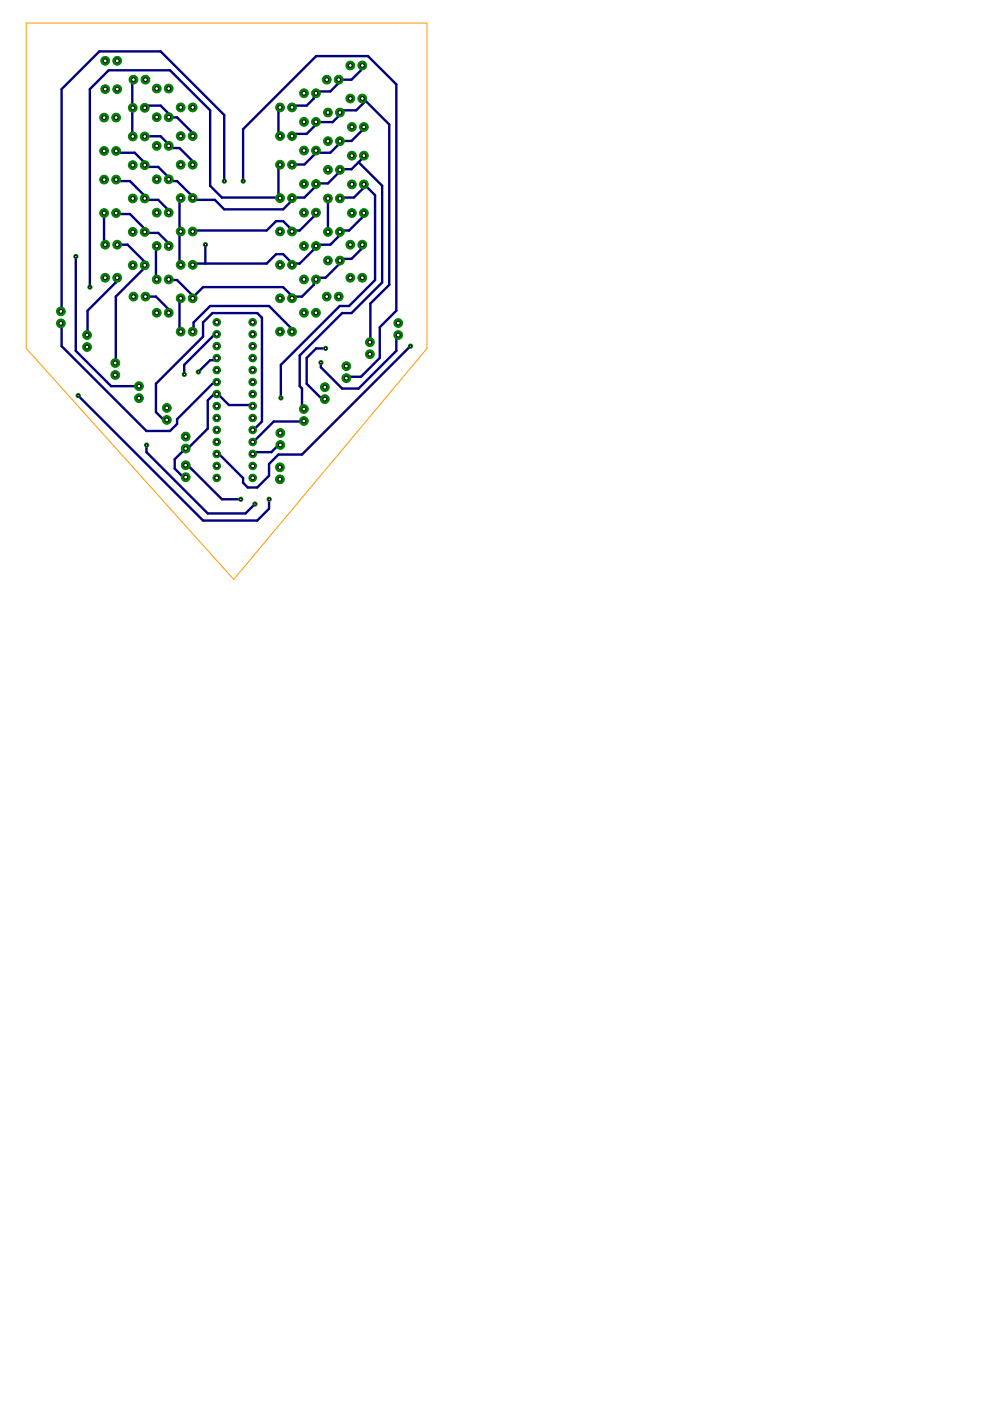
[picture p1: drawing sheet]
<svg xmlns="http://www.w3.org/2000/svg" width="210mm" height="297mm" viewBox="0 0 210 297" stroke-linecap="round" stroke-linejoin="round" font-family="sans-serif">
<g fill="none" stroke="#000080" stroke-width=".51">
<path d="M28.3 16.9h-.3l.1 12M76.8 13.9h-.3v1l-2 2h-3v1l-1.5 1.5h-3v.4l-.5 .1v1l-1.5 1.5h-3l-.1 .4M24.6 32l.5 .4h3.5l2.5 2.5-.4 .1 .4 .4h2.4l2.5 2.5-.2 .1 .2 .4h1.5l3.1 3v.5l.2 .1 .2 .4h4.6l1.9 2h12.5l2-2-.1-.4 .1-.1h2.5l2.5-2.5v-.5h2.5l2.5-2.5 .1-.4 2.4-.1 1.5-1.5M24.6 38.1l.5 .3h2.5l3.5 3.5-.4 .2 .4 .3h2.4l2.5 2.5-.2 .2M30.7 22.9l.4-.5h3l1.9 2-.2 .4 1.7 .1 3.1 3v.5l.2 .5M30.7 28.9h3.4l1.9 2h-.2l.2 .5h2.1l2.5 2.5v1h.2M47.5 38.4v-14l-13.4-13.5h-13l-8 8v47l-.2 .1M51.5 38.4v-11l15.5-15.5h11l6 6v48l-3.5 3.5v6.5l-4 4h-3l-.1 .3M59.4 22.8l-.4 .1v5.5l.4 .5M59.4 34.9l-.4 .5v6.5M61.9 28.9l.1-.5h3l2.5-2.5-.5-.1 3.5 .1 2-2h-.4l.4-.5h3l2-2-.7-.5h.2l5.5 5.5v34l-4 4v8l-.1 .2M67 31.9v.5"/>
<path d="M67 32.4l-2.5 2.5h-2.6M76 34.4l5 5v20.5l-6.5 6.5h-2l-9 9v6.5l.5 .5v4l.4 .3M77.1 26.9l-.1 .5-2.5 2.5h-2.4l-.1 .5-2 2h-3M77.1 33l-.1 .4-1 1M77.1 39.1l.4 .3M77.5 39.4l2 2v18l-5.5 5.5h-2l-12.5 12.5v7M77.5 39.4l-2.5 2.5h-2.5l-.4 .2M16.1 54.4v20l7.5 7.5h5.8M22.1 45.2v6.7h.2M24.6 45.2l.5 .2h2.5l2.9 3 .2 .8 .4 .2h2.4l2.1 2v.5l.2 .3M24.8 51.9h2.3l4 4-.4 .3 .4 .2-6.5 6.5v14l-.2 .1M24.8 58.9h-.2v1l-6 6v5l-.2 .1"/>
<path d="M33.2 52.2l-.1 .2v6.5l.1 .3M38.3 42l-.2 .4v6.5l.2 .2-.2 .3v6.5l.2 .3M43.5 51.9v4M59 41.9h-11.9l-2.5-2.5v-16l-8.6-8.5h-12.9l-4.1 4v42M59 41.9l.4 .1M62 55.9l-2-2h-1.5l-2 2h-15.5l-.2 .3M62 55.9l-.1 .3M62 48.9l-2-2h-1.5l-2 2h-15.5l-.2 .2M62 48.9l-.1 .2M67 45.1v.3l-3.5 3.5h-1.5M69.5 42.1v7.1M76.8 51.9h-.3v1l-2 2h-2l-.4 .3-.1 .7-3 3h-2v.3l-.5 .2v1l-2.5 2.5h-2l-.1 .3-.4-.3v-.5l-1.5-1.5h-16.9l-2.3 2.3-.2-.3v-.5l-3.1-3-1.7-.2"/>
<path d="M77.1 45.2l-.1 .7-3 3h-1.5l-.4 .3 .4 .2-2.5 2.5h-3v.5l-3.5 3.5h-1.5M12.9 68.6l.2 .3v4.5l18 18h4.9l1.5-1.5v-1l7.5-7.5h.6l.3-.4M30.8 62.9h2.3l2.9 3-.2 .4M38.3 63.2l-.2 .2v6.5l.2 .4M40.8 70.3l.2-.4v-1.5l3.6-3.5h12.4l4.5 4.5v.5l.4 .4M45.9 75.9l-.3 .5h-1l-2.6 2.5M45.9 70.9h-.3l-6.5 6.5v2M69 73.9h-2l-2 2v5.5l3.5 3.5 .4-.3M84.4 71l-.4 .4v3l-8 8h-3.5l-4.5-4.5v-1M87 73.4l-23 23h-5l-2 2v2.5l-2.5 2.5h-2l-1-1v-1l-5-5-.6-.2M16.6 83.9l26.5 26.5h11.4l2.5-2.5v-2M31.1 94.4v1.5l12.9 13h8l2-2"/>
<path d="M35.3 89l-.2 .4-2-2v-6l10-10v-3l1.9-2h9.5l1 1v22l-1.5 1.5-.4 .3M39.3 98.6l.2-.2 7.6 7.5h3.9M53.6 86.1l-.1-.2h-5l-2.5-2.5-.1 .1-.3-.1-1.6 1.5v6l-4 4h-.5l-2.5 2.5v2l1.5 1.5h.6l.2 .3M59.4 94.3l-.4 .1-1.5 1.5h-3.5l-.4 .3M64.4 89.3l-6.4 .1-4.4 4.3"/>
</g>
<circle cx="35.4" cy="89" r=".93" fill="#008000" stroke="#008000" stroke-width=".21"/>
<circle cx="35.4" cy="89" r=".4" fill="#fff" stroke="#000" stroke-width=".21"/>
<circle cx="35.4" cy="86.5" r=".93" fill="#008000" stroke="#008000" stroke-width=".21"/>
<circle cx="35.4" cy="86.5" r=".4" fill="#fff" stroke="#000" stroke-width=".21"/>
<circle cx="39.4" cy="101.2" r=".93" fill="#008000" stroke="#008000" stroke-width=".21"/>
<circle cx="39.4" cy="101.2" r=".4" fill="#fff" stroke="#000" stroke-width=".21"/>
<circle cx="39.4" cy="98.6" r=".93" fill="#008000" stroke="#008000" stroke-width=".21"/>
<circle cx="39.4" cy="98.6" r=".4" fill="#fff" stroke="#000" stroke-width=".21"/>
<circle cx="39.4" cy="95.1" r=".93" fill="#008000" stroke="#008000" stroke-width=".21"/>
<circle cx="39.4" cy="95.1" r=".4" fill="#fff" stroke="#000" stroke-width=".21"/>
<circle cx="39.4" cy="92.6" r=".93" fill="#008000" stroke="#008000" stroke-width=".21"/>
<circle cx="39.4" cy="92.6" r=".4" fill="#fff" stroke="#000" stroke-width=".21"/>
<circle cx="67" cy="19.8" r=".93" fill="#008000" stroke="#008000" stroke-width=".21"/>
<circle cx="67" cy="19.8" r=".4" fill="#fff" stroke="#000" stroke-width=".21"/>
<circle cx="64.5" cy="19.8" r=".93" fill="#008000" stroke="#008000" stroke-width=".21"/>
<circle cx="64.5" cy="19.8" r=".4" fill="#fff" stroke="#000" stroke-width=".21"/>
<circle cx="61.9" cy="22.8" r=".93" fill="#008000" stroke="#008000" stroke-width=".21"/>
<circle cx="61.9" cy="22.8" r=".4" fill="#fff" stroke="#000" stroke-width=".21"/>
<circle cx="59.4" cy="22.8" r=".93" fill="#008000" stroke="#008000" stroke-width=".21"/>
<circle cx="59.4" cy="22.8" r=".4" fill="#fff" stroke="#000" stroke-width=".21"/>
<circle cx="40.9" cy="22.8" r=".93" fill="#008000" stroke="#008000" stroke-width=".21"/>
<circle cx="40.9" cy="22.8" r=".4" fill="#fff" stroke="#000" stroke-width=".21"/>
<circle cx="38.3" cy="22.8" r=".93" fill="#008000" stroke="#008000" stroke-width=".21"/>
<circle cx="38.3" cy="22.8" r=".4" fill="#fff" stroke="#000" stroke-width=".21"/>
<circle cx="35.8" cy="18.8" r=".93" fill="#008000" stroke="#008000" stroke-width=".21"/>
<circle cx="35.8" cy="18.8" r=".4" fill="#fff" stroke="#000" stroke-width=".21"/>
<circle cx="33.2" cy="18.8" r=".93" fill="#008000" stroke="#008000" stroke-width=".21"/>
<circle cx="33.2" cy="18.8" r=".4" fill="#fff" stroke="#000" stroke-width=".21"/>
<circle cx="72.1" cy="23.9" r=".93" fill="#008000" stroke="#008000" stroke-width=".21"/>
<circle cx="72.1" cy="23.9" r=".4" fill="#fff" stroke="#000" stroke-width=".21"/>
<circle cx="69.5" cy="23.9" r=".93" fill="#008000" stroke="#008000" stroke-width=".21"/>
<circle cx="69.5" cy="23.9" r=".4" fill="#fff" stroke="#000" stroke-width=".21"/>
<circle cx="67" cy="25.8" r=".93" fill="#008000" stroke="#008000" stroke-width=".21"/>
<circle cx="67" cy="25.8" r=".4" fill="#fff" stroke="#000" stroke-width=".21"/>
<circle cx="64.5" cy="25.8" r=".93" fill="#008000" stroke="#008000" stroke-width=".21"/>
<circle cx="64.5" cy="25.8" r=".4" fill="#fff" stroke="#000" stroke-width=".21"/>
<circle cx="61.9" cy="28.9" r=".93" fill="#008000" stroke="#008000" stroke-width=".21"/>
<circle cx="61.9" cy="28.9" r=".4" fill="#fff" stroke="#000" stroke-width=".21"/>
<circle cx="59.4" cy="28.9" r=".93" fill="#008000" stroke="#008000" stroke-width=".21"/>
<circle cx="59.4" cy="28.9" r=".4" fill="#fff" stroke="#000" stroke-width=".21"/>
<circle cx="40.9" cy="28.9" r=".93" fill="#008000" stroke="#008000" stroke-width=".21"/>
<circle cx="40.9" cy="28.9" r=".4" fill="#fff" stroke="#000" stroke-width=".21"/>
<circle cx="38.3" cy="28.9" r=".93" fill="#008000" stroke="#008000" stroke-width=".21"/>
<circle cx="38.3" cy="28.9" r=".4" fill="#fff" stroke="#000" stroke-width=".21"/>
<circle cx="35.8" cy="24.8" r=".93" fill="#008000" stroke="#008000" stroke-width=".21"/>
<circle cx="35.8" cy="24.8" r=".4" fill="#fff" stroke="#000" stroke-width=".21"/>
<circle cx="33.2" cy="24.8" r=".93" fill="#008000" stroke="#008000" stroke-width=".21"/>
<circle cx="33.2" cy="24.8" r=".4" fill="#fff" stroke="#000" stroke-width=".21"/>
<circle cx="30.7" cy="22.9" r=".93" fill="#008000" stroke="#008000" stroke-width=".21"/>
<circle cx="30.7" cy="22.9" r=".4" fill="#fff" stroke="#000" stroke-width=".21"/>
<circle cx="28.2" cy="22.9" r=".93" fill="#008000" stroke="#008000" stroke-width=".21"/>
<circle cx="28.2" cy="22.9" r=".4" fill="#fff" stroke="#000" stroke-width=".21"/>
<circle cx="77.2" cy="26.9" r=".93" fill="#008000" stroke="#008000" stroke-width=".21"/>
<circle cx="77.2" cy="26.9" r=".4" fill="#fff" stroke="#000" stroke-width=".21"/>
<circle cx="74.6" cy="26.9" r=".93" fill="#008000" stroke="#008000" stroke-width=".21"/>
<circle cx="74.6" cy="26.9" r=".4" fill="#fff" stroke="#000" stroke-width=".21"/>
<circle cx="72.1" cy="29.9" r=".93" fill="#008000" stroke="#008000" stroke-width=".21"/>
<circle cx="72.1" cy="29.9" r=".4" fill="#fff" stroke="#000" stroke-width=".21"/>
<circle cx="69.5" cy="29.9" r=".93" fill="#008000" stroke="#008000" stroke-width=".21"/>
<circle cx="69.5" cy="29.9" r=".4" fill="#fff" stroke="#000" stroke-width=".21"/>
<circle cx="67" cy="31.9" r=".93" fill="#008000" stroke="#008000" stroke-width=".21"/>
<circle cx="67" cy="31.9" r=".4" fill="#fff" stroke="#000" stroke-width=".21"/>
<circle cx="64.5" cy="31.9" r=".93" fill="#008000" stroke="#008000" stroke-width=".21"/>
<circle cx="64.5" cy="31.9" r=".4" fill="#fff" stroke="#000" stroke-width=".21"/>
<circle cx="61.9" cy="34.9" r=".93" fill="#008000" stroke="#008000" stroke-width=".21"/>
<circle cx="61.9" cy="34.9" r=".4" fill="#fff" stroke="#000" stroke-width=".21"/>
<circle cx="59.4" cy="34.9" r=".93" fill="#008000" stroke="#008000" stroke-width=".21"/>
<circle cx="59.4" cy="34.9" r=".4" fill="#fff" stroke="#000" stroke-width=".21"/>
<circle cx="40.9" cy="34.9" r=".93" fill="#008000" stroke="#008000" stroke-width=".21"/>
<circle cx="40.9" cy="34.9" r=".4" fill="#fff" stroke="#000" stroke-width=".21"/>
<circle cx="38.3" cy="34.9" r=".93" fill="#008000" stroke="#008000" stroke-width=".21"/>
<circle cx="38.3" cy="34.9" r=".4" fill="#fff" stroke="#000" stroke-width=".21"/>
<circle cx="35.8" cy="30.9" r=".93" fill="#008000" stroke="#008000" stroke-width=".21"/>
<circle cx="35.8" cy="30.9" r=".4" fill="#fff" stroke="#000" stroke-width=".21"/>
<circle cx="33.2" cy="30.9" r=".93" fill="#008000" stroke="#008000" stroke-width=".21"/>
<circle cx="33.2" cy="30.9" r=".4" fill="#fff" stroke="#000" stroke-width=".21"/>
<circle cx="30.7" cy="28.9" r=".93" fill="#008000" stroke="#008000" stroke-width=".21"/>
<circle cx="30.7" cy="28.9" r=".4" fill="#fff" stroke="#000" stroke-width=".21"/>
<circle cx="28.2" cy="28.9" r=".93" fill="#008000" stroke="#008000" stroke-width=".21"/>
<circle cx="28.2" cy="28.9" r=".4" fill="#fff" stroke="#000" stroke-width=".21"/>
<circle cx="24.6" cy="24.9" r=".93" fill="#008000" stroke="#008000" stroke-width=".21"/>
<circle cx="24.6" cy="24.9" r=".4" fill="#fff" stroke="#000" stroke-width=".21"/>
<circle cx="22.1" cy="24.9" r=".93" fill="#008000" stroke="#008000" stroke-width=".21"/>
<circle cx="22.1" cy="24.9" r=".4" fill="#fff" stroke="#000" stroke-width=".21"/>
<circle cx="77.2" cy="33" r=".93" fill="#008000" stroke="#008000" stroke-width=".21"/>
<circle cx="77.2" cy="33" r=".4" fill="#fff" stroke="#000" stroke-width=".21"/>
<circle cx="74.6" cy="33" r=".93" fill="#008000" stroke="#008000" stroke-width=".21"/>
<circle cx="74.6" cy="33" r=".4" fill="#fff" stroke="#000" stroke-width=".21"/>
<circle cx="72.1" cy="36" r=".93" fill="#008000" stroke="#008000" stroke-width=".21"/>
<circle cx="72.1" cy="36" r=".4" fill="#fff" stroke="#000" stroke-width=".21"/>
<circle cx="69.5" cy="36" r=".93" fill="#008000" stroke="#008000" stroke-width=".21"/>
<circle cx="69.5" cy="36" r=".4" fill="#fff" stroke="#000" stroke-width=".21"/>
<circle cx="67" cy="39" r=".93" fill="#008000" stroke="#008000" stroke-width=".21"/>
<circle cx="67" cy="39" r=".4" fill="#fff" stroke="#000" stroke-width=".21"/>
<circle cx="64.5" cy="39" r=".93" fill="#008000" stroke="#008000" stroke-width=".21"/>
<circle cx="64.5" cy="39" r=".4" fill="#fff" stroke="#000" stroke-width=".21"/>
<circle cx="61.9" cy="42" r=".93" fill="#008000" stroke="#008000" stroke-width=".21"/>
<circle cx="61.9" cy="42" r=".4" fill="#fff" stroke="#000" stroke-width=".21"/>
<circle cx="59.4" cy="42" r=".93" fill="#008000" stroke="#008000" stroke-width=".21"/>
<circle cx="59.4" cy="42" r=".4" fill="#fff" stroke="#000" stroke-width=".21"/>
<circle cx="40.9" cy="42" r=".93" fill="#008000" stroke="#008000" stroke-width=".21"/>
<circle cx="40.9" cy="42" r=".4" fill="#fff" stroke="#000" stroke-width=".21"/>
<circle cx="38.3" cy="42" r=".93" fill="#008000" stroke="#008000" stroke-width=".21"/>
<circle cx="38.3" cy="42" r=".4" fill="#fff" stroke="#000" stroke-width=".21"/>
<circle cx="35.8" cy="38" r=".93" fill="#008000" stroke="#008000" stroke-width=".21"/>
<circle cx="35.8" cy="38" r=".4" fill="#fff" stroke="#000" stroke-width=".21"/>
<circle cx="33.2" cy="38" r=".93" fill="#008000" stroke="#008000" stroke-width=".21"/>
<circle cx="33.2" cy="38" r=".4" fill="#fff" stroke="#000" stroke-width=".21"/>
<circle cx="30.7" cy="35" r=".93" fill="#008000" stroke="#008000" stroke-width=".21"/>
<circle cx="30.7" cy="35" r=".4" fill="#fff" stroke="#000" stroke-width=".21"/>
<circle cx="28.2" cy="35" r=".93" fill="#008000" stroke="#008000" stroke-width=".21"/>
<circle cx="28.2" cy="35" r=".4" fill="#fff" stroke="#000" stroke-width=".21"/>
<circle cx="24.6" cy="32" r=".93" fill="#008000" stroke="#008000" stroke-width=".21"/>
<circle cx="24.6" cy="32" r=".4" fill="#fff" stroke="#000" stroke-width=".21"/>
<circle cx="22.1" cy="32" r=".93" fill="#008000" stroke="#008000" stroke-width=".21"/>
<circle cx="22.1" cy="32" r=".4" fill="#fff" stroke="#000" stroke-width=".21"/>
<circle cx="77.2" cy="39.1" r=".93" fill="#008000" stroke="#008000" stroke-width=".21"/>
<circle cx="77.2" cy="39.1" r=".4" fill="#fff" stroke="#000" stroke-width=".21"/>
<circle cx="74.6" cy="39.1" r=".93" fill="#008000" stroke="#008000" stroke-width=".21"/>
<circle cx="74.6" cy="39.1" r=".4" fill="#fff" stroke="#000" stroke-width=".21"/>
<circle cx="72.1" cy="42.1" r=".93" fill="#008000" stroke="#008000" stroke-width=".21"/>
<circle cx="72.1" cy="42.1" r=".4" fill="#fff" stroke="#000" stroke-width=".21"/>
<circle cx="69.5" cy="42.1" r=".93" fill="#008000" stroke="#008000" stroke-width=".21"/>
<circle cx="69.5" cy="42.1" r=".4" fill="#fff" stroke="#000" stroke-width=".21"/>
<circle cx="67" cy="45.1" r=".93" fill="#008000" stroke="#008000" stroke-width=".21"/>
<circle cx="67" cy="45.1" r=".4" fill="#fff" stroke="#000" stroke-width=".21"/>
<circle cx="64.5" cy="45.1" r=".93" fill="#008000" stroke="#008000" stroke-width=".21"/>
<circle cx="64.5" cy="45.1" r=".4" fill="#fff" stroke="#000" stroke-width=".21"/>
<circle cx="61.9" cy="49.1" r=".93" fill="#008000" stroke="#008000" stroke-width=".21"/>
<circle cx="61.9" cy="49.1" r=".4" fill="#fff" stroke="#000" stroke-width=".21"/>
<circle cx="59.4" cy="49.1" r=".93" fill="#008000" stroke="#008000" stroke-width=".21"/>
<circle cx="59.4" cy="49.1" r=".4" fill="#fff" stroke="#000" stroke-width=".21"/>
<circle cx="40.9" cy="49.1" r=".93" fill="#008000" stroke="#008000" stroke-width=".21"/>
<circle cx="40.9" cy="49.1" r=".4" fill="#fff" stroke="#000" stroke-width=".21"/>
<circle cx="38.3" cy="49.1" r=".93" fill="#008000" stroke="#008000" stroke-width=".21"/>
<circle cx="38.3" cy="49.1" r=".4" fill="#fff" stroke="#000" stroke-width=".21"/>
<circle cx="35.8" cy="45.1" r=".93" fill="#008000" stroke="#008000" stroke-width=".21"/>
<circle cx="35.8" cy="45.1" r=".4" fill="#fff" stroke="#000" stroke-width=".21"/>
<circle cx="33.2" cy="45.1" r=".93" fill="#008000" stroke="#008000" stroke-width=".21"/>
<circle cx="33.2" cy="45.1" r=".4" fill="#fff" stroke="#000" stroke-width=".21"/>
<circle cx="30.7" cy="42.1" r=".93" fill="#008000" stroke="#008000" stroke-width=".21"/>
<circle cx="30.7" cy="42.1" r=".4" fill="#fff" stroke="#000" stroke-width=".21"/>
<circle cx="28.2" cy="42.1" r=".93" fill="#008000" stroke="#008000" stroke-width=".21"/>
<circle cx="28.2" cy="42.1" r=".4" fill="#fff" stroke="#000" stroke-width=".21"/>
<circle cx="24.6" cy="38.1" r=".93" fill="#008000" stroke="#008000" stroke-width=".21"/>
<circle cx="24.6" cy="38.1" r=".4" fill="#fff" stroke="#000" stroke-width=".21"/>
<circle cx="22.1" cy="38.1" r=".93" fill="#008000" stroke="#008000" stroke-width=".21"/>
<circle cx="22.1" cy="38.1" r=".4" fill="#fff" stroke="#000" stroke-width=".21"/>
<circle cx="77.2" cy="45.2" r=".93" fill="#008000" stroke="#008000" stroke-width=".21"/>
<circle cx="77.2" cy="45.2" r=".4" fill="#fff" stroke="#000" stroke-width=".21"/>
<circle cx="74.6" cy="45.2" r=".93" fill="#008000" stroke="#008000" stroke-width=".21"/>
<circle cx="74.6" cy="45.2" r=".4" fill="#fff" stroke="#000" stroke-width=".21"/>
<circle cx="72.1" cy="49.2" r=".93" fill="#008000" stroke="#008000" stroke-width=".21"/>
<circle cx="72.1" cy="49.2" r=".4" fill="#fff" stroke="#000" stroke-width=".21"/>
<circle cx="69.5" cy="49.2" r=".93" fill="#008000" stroke="#008000" stroke-width=".21"/>
<circle cx="69.5" cy="49.2" r=".4" fill="#fff" stroke="#000" stroke-width=".21"/>
<circle cx="67" cy="52.2" r=".93" fill="#008000" stroke="#008000" stroke-width=".21"/>
<circle cx="67" cy="52.2" r=".4" fill="#fff" stroke="#000" stroke-width=".21"/>
<circle cx="64.5" cy="52.2" r=".93" fill="#008000" stroke="#008000" stroke-width=".21"/>
<circle cx="64.5" cy="52.2" r=".4" fill="#fff" stroke="#000" stroke-width=".21"/>
<circle cx="61.9" cy="56.2" r=".93" fill="#008000" stroke="#008000" stroke-width=".21"/>
<circle cx="61.9" cy="56.2" r=".4" fill="#fff" stroke="#000" stroke-width=".21"/>
<circle cx="59.4" cy="56.2" r=".93" fill="#008000" stroke="#008000" stroke-width=".21"/>
<circle cx="59.4" cy="56.2" r=".4" fill="#fff" stroke="#000" stroke-width=".21"/>
<circle cx="40.9" cy="56.2" r=".93" fill="#008000" stroke="#008000" stroke-width=".21"/>
<circle cx="40.9" cy="56.2" r=".4" fill="#fff" stroke="#000" stroke-width=".21"/>
<circle cx="38.3" cy="56.2" r=".93" fill="#008000" stroke="#008000" stroke-width=".21"/>
<circle cx="38.3" cy="56.2" r=".4" fill="#fff" stroke="#000" stroke-width=".21"/>
<circle cx="35.8" cy="52.2" r=".93" fill="#008000" stroke="#008000" stroke-width=".21"/>
<circle cx="35.8" cy="52.2" r=".4" fill="#fff" stroke="#000" stroke-width=".21"/>
<circle cx="33.2" cy="52.2" r=".93" fill="#008000" stroke="#008000" stroke-width=".21"/>
<circle cx="33.2" cy="52.2" r=".4" fill="#fff" stroke="#000" stroke-width=".21"/>
<circle cx="30.7" cy="49.2" r=".93" fill="#008000" stroke="#008000" stroke-width=".21"/>
<circle cx="30.7" cy="49.2" r=".4" fill="#fff" stroke="#000" stroke-width=".21"/>
<circle cx="28.2" cy="49.2" r=".93" fill="#008000" stroke="#008000" stroke-width=".21"/>
<circle cx="28.2" cy="49.2" r=".4" fill="#fff" stroke="#000" stroke-width=".21"/>
<circle cx="24.6" cy="45.2" r=".93" fill="#008000" stroke="#008000" stroke-width=".21"/>
<circle cx="24.6" cy="45.2" r=".4" fill="#fff" stroke="#000" stroke-width=".21"/>
<circle cx="22.1" cy="45.2" r=".93" fill="#008000" stroke="#008000" stroke-width=".21"/>
<circle cx="22.1" cy="45.2" r=".4" fill="#fff" stroke="#000" stroke-width=".21"/>
<circle cx="72.1" cy="55.2" r=".93" fill="#008000" stroke="#008000" stroke-width=".21"/>
<circle cx="72.1" cy="55.2" r=".4" fill="#fff" stroke="#000" stroke-width=".21"/>
<circle cx="69.5" cy="55.2" r=".93" fill="#008000" stroke="#008000" stroke-width=".21"/>
<circle cx="69.5" cy="55.2" r=".4" fill="#fff" stroke="#000" stroke-width=".21"/>
<circle cx="67" cy="59.2" r=".93" fill="#008000" stroke="#008000" stroke-width=".21"/>
<circle cx="67" cy="59.2" r=".4" fill="#fff" stroke="#000" stroke-width=".21"/>
<circle cx="64.5" cy="59.2" r=".93" fill="#008000" stroke="#008000" stroke-width=".21"/>
<circle cx="64.5" cy="59.2" r=".4" fill="#fff" stroke="#000" stroke-width=".21"/>
<circle cx="61.9" cy="63.2" r=".93" fill="#008000" stroke="#008000" stroke-width=".21"/>
<circle cx="61.9" cy="63.2" r=".4" fill="#fff" stroke="#000" stroke-width=".21"/>
<circle cx="59.4" cy="63.2" r=".93" fill="#008000" stroke="#008000" stroke-width=".21"/>
<circle cx="59.4" cy="63.2" r=".4" fill="#fff" stroke="#000" stroke-width=".21"/>
<circle cx="40.9" cy="63.2" r=".93" fill="#008000" stroke="#008000" stroke-width=".21"/>
<circle cx="40.9" cy="63.2" r=".4" fill="#fff" stroke="#000" stroke-width=".21"/>
<circle cx="38.3" cy="63.2" r=".93" fill="#008000" stroke="#008000" stroke-width=".21"/>
<circle cx="38.3" cy="63.2" r=".4" fill="#fff" stroke="#000" stroke-width=".21"/>
<circle cx="35.8" cy="59.2" r=".93" fill="#008000" stroke="#008000" stroke-width=".21"/>
<circle cx="35.8" cy="59.2" r=".4" fill="#fff" stroke="#000" stroke-width=".21"/>
<circle cx="33.2" cy="59.2" r=".93" fill="#008000" stroke="#008000" stroke-width=".21"/>
<circle cx="33.2" cy="59.2" r=".4" fill="#fff" stroke="#000" stroke-width=".21"/>
<circle cx="30.7" cy="56.2" r=".93" fill="#008000" stroke="#008000" stroke-width=".21"/>
<circle cx="30.7" cy="56.2" r=".4" fill="#fff" stroke="#000" stroke-width=".21"/>
<circle cx="28.2" cy="56.2" r=".93" fill="#008000" stroke="#008000" stroke-width=".21"/>
<circle cx="28.2" cy="56.2" r=".4" fill="#fff" stroke="#000" stroke-width=".21"/>
<circle cx="67" cy="66.3" r=".93" fill="#008000" stroke="#008000" stroke-width=".21"/>
<circle cx="67" cy="66.3" r=".4" fill="#fff" stroke="#000" stroke-width=".21"/>
<circle cx="64.5" cy="66.3" r=".93" fill="#008000" stroke="#008000" stroke-width=".21"/>
<circle cx="64.5" cy="66.3" r=".4" fill="#fff" stroke="#000" stroke-width=".21"/>
<circle cx="61.9" cy="70.3" r=".93" fill="#008000" stroke="#008000" stroke-width=".21"/>
<circle cx="61.9" cy="70.3" r=".4" fill="#fff" stroke="#000" stroke-width=".21"/>
<circle cx="59.4" cy="70.3" r=".93" fill="#008000" stroke="#008000" stroke-width=".21"/>
<circle cx="59.4" cy="70.3" r=".4" fill="#fff" stroke="#000" stroke-width=".21"/>
<circle cx="40.9" cy="70.3" r=".93" fill="#008000" stroke="#008000" stroke-width=".21"/>
<circle cx="40.9" cy="70.3" r=".4" fill="#fff" stroke="#000" stroke-width=".21"/>
<circle cx="38.3" cy="70.3" r=".93" fill="#008000" stroke="#008000" stroke-width=".21"/>
<circle cx="38.3" cy="70.3" r=".4" fill="#fff" stroke="#000" stroke-width=".21"/>
<circle cx="35.8" cy="66.3" r=".93" fill="#008000" stroke="#008000" stroke-width=".21"/>
<circle cx="35.8" cy="66.3" r=".4" fill="#fff" stroke="#000" stroke-width=".21"/>
<circle cx="33.2" cy="66.3" r=".93" fill="#008000" stroke="#008000" stroke-width=".21"/>
<circle cx="33.2" cy="66.3" r=".4" fill="#fff" stroke="#000" stroke-width=".21"/>
<circle cx="59.4" cy="101.6" r=".93" fill="#008000" stroke="#008000" stroke-width=".21"/>
<circle cx="59.4" cy="101.6" r=".4" fill="#fff" stroke="#000" stroke-width=".21"/>
<circle cx="59.4" cy="99.1" r=".93" fill="#008000" stroke="#008000" stroke-width=".21"/>
<circle cx="59.4" cy="99.1" r=".4" fill="#fff" stroke="#000" stroke-width=".21"/>
<circle cx="84.4" cy="71" r=".93" fill="#008000" stroke="#008000" stroke-width=".21"/>
<circle cx="84.4" cy="71" r=".4" fill="#fff" stroke="#000" stroke-width=".21"/>
<circle cx="84.4" cy="68.5" r=".93" fill="#008000" stroke="#008000" stroke-width=".21"/>
<circle cx="84.4" cy="68.5" r=".4" fill="#fff" stroke="#000" stroke-width=".21"/>
<circle cx="78.4" cy="75.1" r=".93" fill="#008000" stroke="#008000" stroke-width=".21"/>
<circle cx="78.4" cy="75.1" r=".4" fill="#fff" stroke="#000" stroke-width=".21"/>
<circle cx="78.4" cy="72.6" r=".93" fill="#008000" stroke="#008000" stroke-width=".21"/>
<circle cx="78.4" cy="72.6" r=".4" fill="#fff" stroke="#000" stroke-width=".21"/>
<circle cx="73.4" cy="80.2" r=".93" fill="#008000" stroke="#008000" stroke-width=".21"/>
<circle cx="73.4" cy="80.2" r=".4" fill="#fff" stroke="#000" stroke-width=".21"/>
<circle cx="73.4" cy="77.6" r=".93" fill="#008000" stroke="#008000" stroke-width=".21"/>
<circle cx="73.4" cy="77.6" r=".4" fill="#fff" stroke="#000" stroke-width=".21"/>
<circle cx="64.4" cy="89.3" r=".93" fill="#008000" stroke="#008000" stroke-width=".21"/>
<circle cx="64.4" cy="89.3" r=".4" fill="#fff" stroke="#000" stroke-width=".21"/>
<circle cx="64.4" cy="86.7" r=".93" fill="#008000" stroke="#008000" stroke-width=".21"/>
<circle cx="64.4" cy="86.7" r=".4" fill="#fff" stroke="#000" stroke-width=".21"/>
<circle cx="59.4" cy="94.3" r=".93" fill="#008000" stroke="#008000" stroke-width=".21"/>
<circle cx="59.4" cy="94.3" r=".4" fill="#fff" stroke="#000" stroke-width=".21"/>
<circle cx="59.4" cy="91.8" r=".93" fill="#008000" stroke="#008000" stroke-width=".21"/>
<circle cx="59.4" cy="91.8" r=".4" fill="#fff" stroke="#000" stroke-width=".21"/>
<circle cx="29.5" cy="84.4" r=".93" fill="#008000" stroke="#008000" stroke-width=".21"/>
<circle cx="29.5" cy="84.4" r=".4" fill="#fff" stroke="#000" stroke-width=".21"/>
<circle cx="29.5" cy="81.9" r=".93" fill="#008000" stroke="#008000" stroke-width=".21"/>
<circle cx="29.5" cy="81.9" r=".4" fill="#fff" stroke="#000" stroke-width=".21"/>
<circle cx="24.4" cy="79.5" r=".93" fill="#008000" stroke="#008000" stroke-width=".21"/>
<circle cx="24.4" cy="79.5" r=".4" fill="#fff" stroke="#000" stroke-width=".21"/>
<circle cx="24.4" cy="77" r=".93" fill="#008000" stroke="#008000" stroke-width=".21"/>
<circle cx="24.4" cy="77" r=".4" fill="#fff" stroke="#000" stroke-width=".21"/>
<circle cx="18.5" cy="73.6" r=".93" fill="#008000" stroke="#008000" stroke-width=".21"/>
<circle cx="18.5" cy="73.6" r=".4" fill="#fff" stroke="#000" stroke-width=".21"/>
<circle cx="18.5" cy="71" r=".93" fill="#008000" stroke="#008000" stroke-width=".21"/>
<circle cx="18.5" cy="71" r=".4" fill="#fff" stroke="#000" stroke-width=".21"/>
<circle cx="68.9" cy="84.6" r=".93" fill="#008000" stroke="#008000" stroke-width=".21"/>
<circle cx="68.9" cy="84.6" r=".4" fill="#fff" stroke="#000" stroke-width=".21"/>
<circle cx="68.9" cy="82.1" r=".93" fill="#008000" stroke="#008000" stroke-width=".21"/>
<circle cx="68.9" cy="82.1" r=".4" fill="#fff" stroke="#000" stroke-width=".21"/>
<circle cx="12.9" cy="68.6" r=".93" fill="#008000" stroke="#008000" stroke-width=".21"/>
<circle cx="12.9" cy="68.6" r=".4" fill="#fff" stroke="#000" stroke-width=".21"/>
<circle cx="12.9" cy="66" r=".93" fill="#008000" stroke="#008000" stroke-width=".21"/>
<circle cx="12.9" cy="66" r=".4" fill="#fff" stroke="#000" stroke-width=".21"/>
<circle cx="53.6" cy="68.3" r=".8" fill="#008000" stroke="#008000" stroke-width=".21"/>
<circle cx="53.6" cy="68.3" r=".4" fill="#fff" stroke="#000" stroke-width=".21"/>
<circle cx="53.6" cy="70.9" r=".8" fill="#008000" stroke="#008000" stroke-width=".21"/>
<circle cx="53.6" cy="70.9" r=".4" fill="#fff" stroke="#000" stroke-width=".21"/>
<circle cx="53.6" cy="73.4" r=".8" fill="#008000" stroke="#008000" stroke-width=".21"/>
<circle cx="53.6" cy="73.4" r=".4" fill="#fff" stroke="#000" stroke-width=".21"/>
<circle cx="53.6" cy="75.9" r=".8" fill="#008000" stroke="#008000" stroke-width=".21"/>
<circle cx="53.6" cy="75.9" r=".4" fill="#fff" stroke="#000" stroke-width=".21"/>
<circle cx="53.6" cy="78.5" r=".8" fill="#008000" stroke="#008000" stroke-width=".21"/>
<circle cx="53.6" cy="78.5" r=".4" fill="#fff" stroke="#000" stroke-width=".21"/>
<circle cx="53.6" cy="81" r=".8" fill="#008000" stroke="#008000" stroke-width=".21"/>
<circle cx="53.6" cy="81" r=".4" fill="#fff" stroke="#000" stroke-width=".21"/>
<circle cx="53.6" cy="83.5" r=".8" fill="#008000" stroke="#008000" stroke-width=".21"/>
<circle cx="53.6" cy="83.5" r=".4" fill="#fff" stroke="#000" stroke-width=".21"/>
<circle cx="53.6" cy="86.1" r=".8" fill="#008000" stroke="#008000" stroke-width=".21"/>
<circle cx="53.6" cy="86.1" r=".4" fill="#fff" stroke="#000" stroke-width=".21"/>
<circle cx="53.6" cy="88.6" r=".8" fill="#008000" stroke="#008000" stroke-width=".21"/>
<circle cx="53.6" cy="88.6" r=".4" fill="#fff" stroke="#000" stroke-width=".21"/>
<circle cx="53.6" cy="91.2" r=".8" fill="#008000" stroke="#008000" stroke-width=".21"/>
<circle cx="53.6" cy="91.2" r=".4" fill="#fff" stroke="#000" stroke-width=".21"/>
<circle cx="53.6" cy="93.7" r=".8" fill="#008000" stroke="#008000" stroke-width=".21"/>
<circle cx="53.6" cy="93.7" r=".4" fill="#fff" stroke="#000" stroke-width=".21"/>
<circle cx="53.6" cy="96.2" r=".8" fill="#008000" stroke="#008000" stroke-width=".21"/>
<circle cx="53.6" cy="96.2" r=".4" fill="#fff" stroke="#000" stroke-width=".21"/>
<circle cx="53.6" cy="98.8" r=".8" fill="#008000" stroke="#008000" stroke-width=".21"/>
<circle cx="53.6" cy="98.8" r=".4" fill="#fff" stroke="#000" stroke-width=".21"/>
<circle cx="53.6" cy="101.3" r=".8" fill="#008000" stroke="#008000" stroke-width=".21"/>
<circle cx="53.6" cy="101.3" r=".4" fill="#fff" stroke="#000" stroke-width=".21"/>
<circle cx="46" cy="101.3" r=".8" fill="#008000" stroke="#008000" stroke-width=".21"/>
<circle cx="46" cy="101.3" r=".4" fill="#fff" stroke="#000" stroke-width=".21"/>
<circle cx="46" cy="98.8" r=".8" fill="#008000" stroke="#008000" stroke-width=".21"/>
<circle cx="46" cy="98.8" r=".4" fill="#fff" stroke="#000" stroke-width=".21"/>
<circle cx="46" cy="96.2" r=".8" fill="#008000" stroke="#008000" stroke-width=".21"/>
<circle cx="46" cy="96.2" r=".4" fill="#fff" stroke="#000" stroke-width=".21"/>
<circle cx="46" cy="93.7" r=".8" fill="#008000" stroke="#008000" stroke-width=".21"/>
<circle cx="46" cy="93.7" r=".4" fill="#fff" stroke="#000" stroke-width=".21"/>
<circle cx="46" cy="91.2" r=".8" fill="#008000" stroke="#008000" stroke-width=".21"/>
<circle cx="46" cy="91.2" r=".4" fill="#fff" stroke="#000" stroke-width=".21"/>
<circle cx="46" cy="88.6" r=".8" fill="#008000" stroke="#008000" stroke-width=".21"/>
<circle cx="46" cy="88.6" r=".4" fill="#fff" stroke="#000" stroke-width=".21"/>
<circle cx="46" cy="86.1" r=".8" fill="#008000" stroke="#008000" stroke-width=".21"/>
<circle cx="46" cy="86.1" r=".4" fill="#fff" stroke="#000" stroke-width=".21"/>
<circle cx="46" cy="83.5" r=".8" fill="#008000" stroke="#008000" stroke-width=".21"/>
<circle cx="46" cy="83.5" r=".4" fill="#fff" stroke="#000" stroke-width=".21"/>
<circle cx="46" cy="81" r=".8" fill="#008000" stroke="#008000" stroke-width=".21"/>
<circle cx="46" cy="81" r=".4" fill="#fff" stroke="#000" stroke-width=".21"/>
<circle cx="46" cy="78.5" r=".8" fill="#008000" stroke="#008000" stroke-width=".21"/>
<circle cx="46" cy="78.5" r=".4" fill="#fff" stroke="#000" stroke-width=".21"/>
<circle cx="46" cy="75.9" r=".8" fill="#008000" stroke="#008000" stroke-width=".21"/>
<circle cx="46" cy="75.9" r=".4" fill="#fff" stroke="#000" stroke-width=".21"/>
<circle cx="46" cy="73.4" r=".8" fill="#008000" stroke="#008000" stroke-width=".21"/>
<circle cx="46" cy="73.4" r=".4" fill="#fff" stroke="#000" stroke-width=".21"/>
<circle cx="46" cy="70.9" r=".8" fill="#008000" stroke="#008000" stroke-width=".21"/>
<circle cx="46" cy="70.9" r=".4" fill="#fff" stroke="#000" stroke-width=".21"/>
<circle cx="46" cy="68.3" r=".8" fill="#008000" stroke="#008000" stroke-width=".21"/>
<circle cx="46" cy="68.3" r=".4" fill="#fff" stroke="#000" stroke-width=".21"/>
<circle cx="71.8" cy="16.9" r=".93" fill="#008000" stroke="#008000" stroke-width=".21"/>
<circle cx="71.8" cy="16.9" r=".4" fill="#fff" stroke="#000" stroke-width=".21"/>
<circle cx="69.3" cy="16.9" r=".93" fill="#008000" stroke="#008000" stroke-width=".21"/>
<circle cx="69.3" cy="16.9" r=".4" fill="#fff" stroke="#000" stroke-width=".21"/>
<circle cx="76.8" cy="13.9" r=".93" fill="#008000" stroke="#008000" stroke-width=".21"/>
<circle cx="76.8" cy="13.9" r=".4" fill="#fff" stroke="#000" stroke-width=".21"/>
<circle cx="74.3" cy="13.9" r=".93" fill="#008000" stroke="#008000" stroke-width=".21"/>
<circle cx="74.3" cy="13.9" r=".4" fill="#fff" stroke="#000" stroke-width=".21"/>
<circle cx="76.8" cy="20.9" r=".93" fill="#008000" stroke="#008000" stroke-width=".21"/>
<circle cx="76.8" cy="20.9" r=".4" fill="#fff" stroke="#000" stroke-width=".21"/>
<circle cx="74.3" cy="20.9" r=".93" fill="#008000" stroke="#008000" stroke-width=".21"/>
<circle cx="74.3" cy="20.9" r=".4" fill="#fff" stroke="#000" stroke-width=".21"/>
<circle cx="30.8" cy="16.9" r=".93" fill="#008000" stroke="#008000" stroke-width=".21"/>
<circle cx="30.8" cy="16.9" r=".4" fill="#fff" stroke="#000" stroke-width=".21"/>
<circle cx="28.3" cy="16.9" r=".93" fill="#008000" stroke="#008000" stroke-width=".21"/>
<circle cx="28.3" cy="16.9" r=".4" fill="#fff" stroke="#000" stroke-width=".21"/>
<circle cx="24.8" cy="12.9" r=".93" fill="#008000" stroke="#008000" stroke-width=".21"/>
<circle cx="24.8" cy="12.9" r=".4" fill="#fff" stroke="#000" stroke-width=".21"/>
<circle cx="22.3" cy="12.9" r=".93" fill="#008000" stroke="#008000" stroke-width=".21"/>
<circle cx="22.3" cy="12.9" r=".4" fill="#fff" stroke="#000" stroke-width=".21"/>
<circle cx="24.8" cy="18.9" r=".93" fill="#008000" stroke="#008000" stroke-width=".21"/>
<circle cx="24.8" cy="18.9" r=".4" fill="#fff" stroke="#000" stroke-width=".21"/>
<circle cx="22.3" cy="18.9" r=".93" fill="#008000" stroke="#008000" stroke-width=".21"/>
<circle cx="22.3" cy="18.9" r=".4" fill="#fff" stroke="#000" stroke-width=".21"/>
<circle cx="24.8" cy="51.9" r=".93" fill="#008000" stroke="#008000" stroke-width=".21"/>
<circle cx="24.8" cy="51.9" r=".4" fill="#fff" stroke="#000" stroke-width=".21"/>
<circle cx="22.3" cy="51.9" r=".93" fill="#008000" stroke="#008000" stroke-width=".21"/>
<circle cx="22.3" cy="51.9" r=".4" fill="#fff" stroke="#000" stroke-width=".21"/>
<circle cx="24.8" cy="58.9" r=".93" fill="#008000" stroke="#008000" stroke-width=".21"/>
<circle cx="24.8" cy="58.9" r=".4" fill="#fff" stroke="#000" stroke-width=".21"/>
<circle cx="22.3" cy="58.9" r=".93" fill="#008000" stroke="#008000" stroke-width=".21"/>
<circle cx="22.3" cy="58.9" r=".4" fill="#fff" stroke="#000" stroke-width=".21"/>
<circle cx="30.8" cy="62.9" r=".93" fill="#008000" stroke="#008000" stroke-width=".21"/>
<circle cx="30.8" cy="62.9" r=".4" fill="#fff" stroke="#000" stroke-width=".21"/>
<circle cx="28.3" cy="62.9" r=".93" fill="#008000" stroke="#008000" stroke-width=".21"/>
<circle cx="28.3" cy="62.9" r=".4" fill="#fff" stroke="#000" stroke-width=".21"/>
<circle cx="76.8" cy="51.9" r=".93" fill="#008000" stroke="#008000" stroke-width=".21"/>
<circle cx="76.8" cy="51.9" r=".4" fill="#fff" stroke="#000" stroke-width=".21"/>
<circle cx="74.3" cy="51.9" r=".93" fill="#008000" stroke="#008000" stroke-width=".21"/>
<circle cx="74.3" cy="51.9" r=".4" fill="#fff" stroke="#000" stroke-width=".21"/>
<circle cx="76.8" cy="58.9" r=".93" fill="#008000" stroke="#008000" stroke-width=".21"/>
<circle cx="76.8" cy="58.9" r=".4" fill="#fff" stroke="#000" stroke-width=".21"/>
<circle cx="74.3" cy="58.9" r=".93" fill="#008000" stroke="#008000" stroke-width=".21"/>
<circle cx="74.3" cy="58.9" r=".4" fill="#fff" stroke="#000" stroke-width=".21"/>
<circle cx="71.8" cy="62.9" r=".93" fill="#008000" stroke="#008000" stroke-width=".21"/>
<circle cx="71.8" cy="62.9" r=".4" fill="#fff" stroke="#000" stroke-width=".21"/>
<circle cx="69.3" cy="62.9" r=".93" fill="#008000" stroke="#008000" stroke-width=".21"/>
<circle cx="69.3" cy="62.9" r=".4" fill="#fff" stroke="#000" stroke-width=".21"/>
<circle cx="16.1" cy="54.4" r=".44" fill="#008000" stroke="#008000" stroke-width=".21"/>
<circle cx="16.1" cy="54.4" r=".25" fill="#fff" stroke="#000" stroke-width=".21"/>
<circle cx="43.6" cy="51.9" r=".44" fill="#008000" stroke="#008000" stroke-width=".21"/>
<circle cx="43.6" cy="51.9" r=".25" fill="#fff" stroke="#000" stroke-width=".21"/>
<circle cx="59.6" cy="84.4" r=".44" fill="#008000" stroke="#008000" stroke-width=".21"/>
<circle cx="59.6" cy="84.4" r=".25" fill="#fff" stroke="#000" stroke-width=".21"/>
<circle cx="87" cy="73.4" r=".44" fill="#008000" stroke="#008000" stroke-width=".21"/>
<circle cx="87" cy="73.4" r=".25" fill="#fff" stroke="#000" stroke-width=".21"/>
<circle cx="42.1" cy="78.9" r=".44" fill="#008000" stroke="#008000" stroke-width=".21"/>
<circle cx="42.1" cy="78.9" r=".25" fill="#fff" stroke="#000" stroke-width=".21"/>
<circle cx="39.1" cy="79.4" r=".44" fill="#008000" stroke="#008000" stroke-width=".21"/>
<circle cx="39.1" cy="79.4" r=".25" fill="#fff" stroke="#000" stroke-width=".21"/>
<circle cx="68.1" cy="76.9" r=".44" fill="#008000" stroke="#008000" stroke-width=".21"/>
<circle cx="68.1" cy="76.9" r=".25" fill="#fff" stroke="#000" stroke-width=".21"/>
<circle cx="47.6" cy="38.4" r=".44" fill="#008000" stroke="#008000" stroke-width=".21"/>
<circle cx="47.6" cy="38.4" r=".25" fill="#fff" stroke="#000" stroke-width=".21"/>
<circle cx="54.1" cy="106.9" r=".44" fill="#008000" stroke="#008000" stroke-width=".21"/>
<circle cx="54.1" cy="106.9" r=".25" fill="#fff" stroke="#000" stroke-width=".21"/>
<circle cx="31.1" cy="94.4" r=".44" fill="#008000" stroke="#008000" stroke-width=".21"/>
<circle cx="31.1" cy="94.4" r=".25" fill="#fff" stroke="#000" stroke-width=".21"/>
<circle cx="19.1" cy="60.9" r=".44" fill="#008000" stroke="#008000" stroke-width=".21"/>
<circle cx="19.1" cy="60.9" r=".25" fill="#fff" stroke="#000" stroke-width=".21"/>
<circle cx="51.1" cy="105.9" r=".44" fill="#008000" stroke="#008000" stroke-width=".21"/>
<circle cx="51.1" cy="105.9" r=".25" fill="#fff" stroke="#000" stroke-width=".21"/>
<circle cx="69" cy="73.9" r=".44" fill="#008000" stroke="#008000" stroke-width=".21"/>
<circle cx="69" cy="73.9" r=".25" fill="#fff" stroke="#000" stroke-width=".21"/>
<circle cx="51.6" cy="38.4" r=".44" fill="#008000" stroke="#008000" stroke-width=".21"/>
<circle cx="51.6" cy="38.4" r=".25" fill="#fff" stroke="#000" stroke-width=".21"/>
<circle cx="57.1" cy="105.9" r=".44" fill="#008000" stroke="#008000" stroke-width=".21"/>
<circle cx="57.1" cy="105.9" r=".25" fill="#fff" stroke="#000" stroke-width=".21"/>
<circle cx="16.6" cy="83.9" r=".44" fill="#008000" stroke="#008000" stroke-width=".21"/>
<circle cx="16.6" cy="83.9" r=".25" fill="#fff" stroke="#000" stroke-width=".21"/>
<path d="M5.6 4.9h84.9v69l-40.9 49-44-49z" fill="none" stroke="#f90" stroke-width=".21"/>
</svg>
